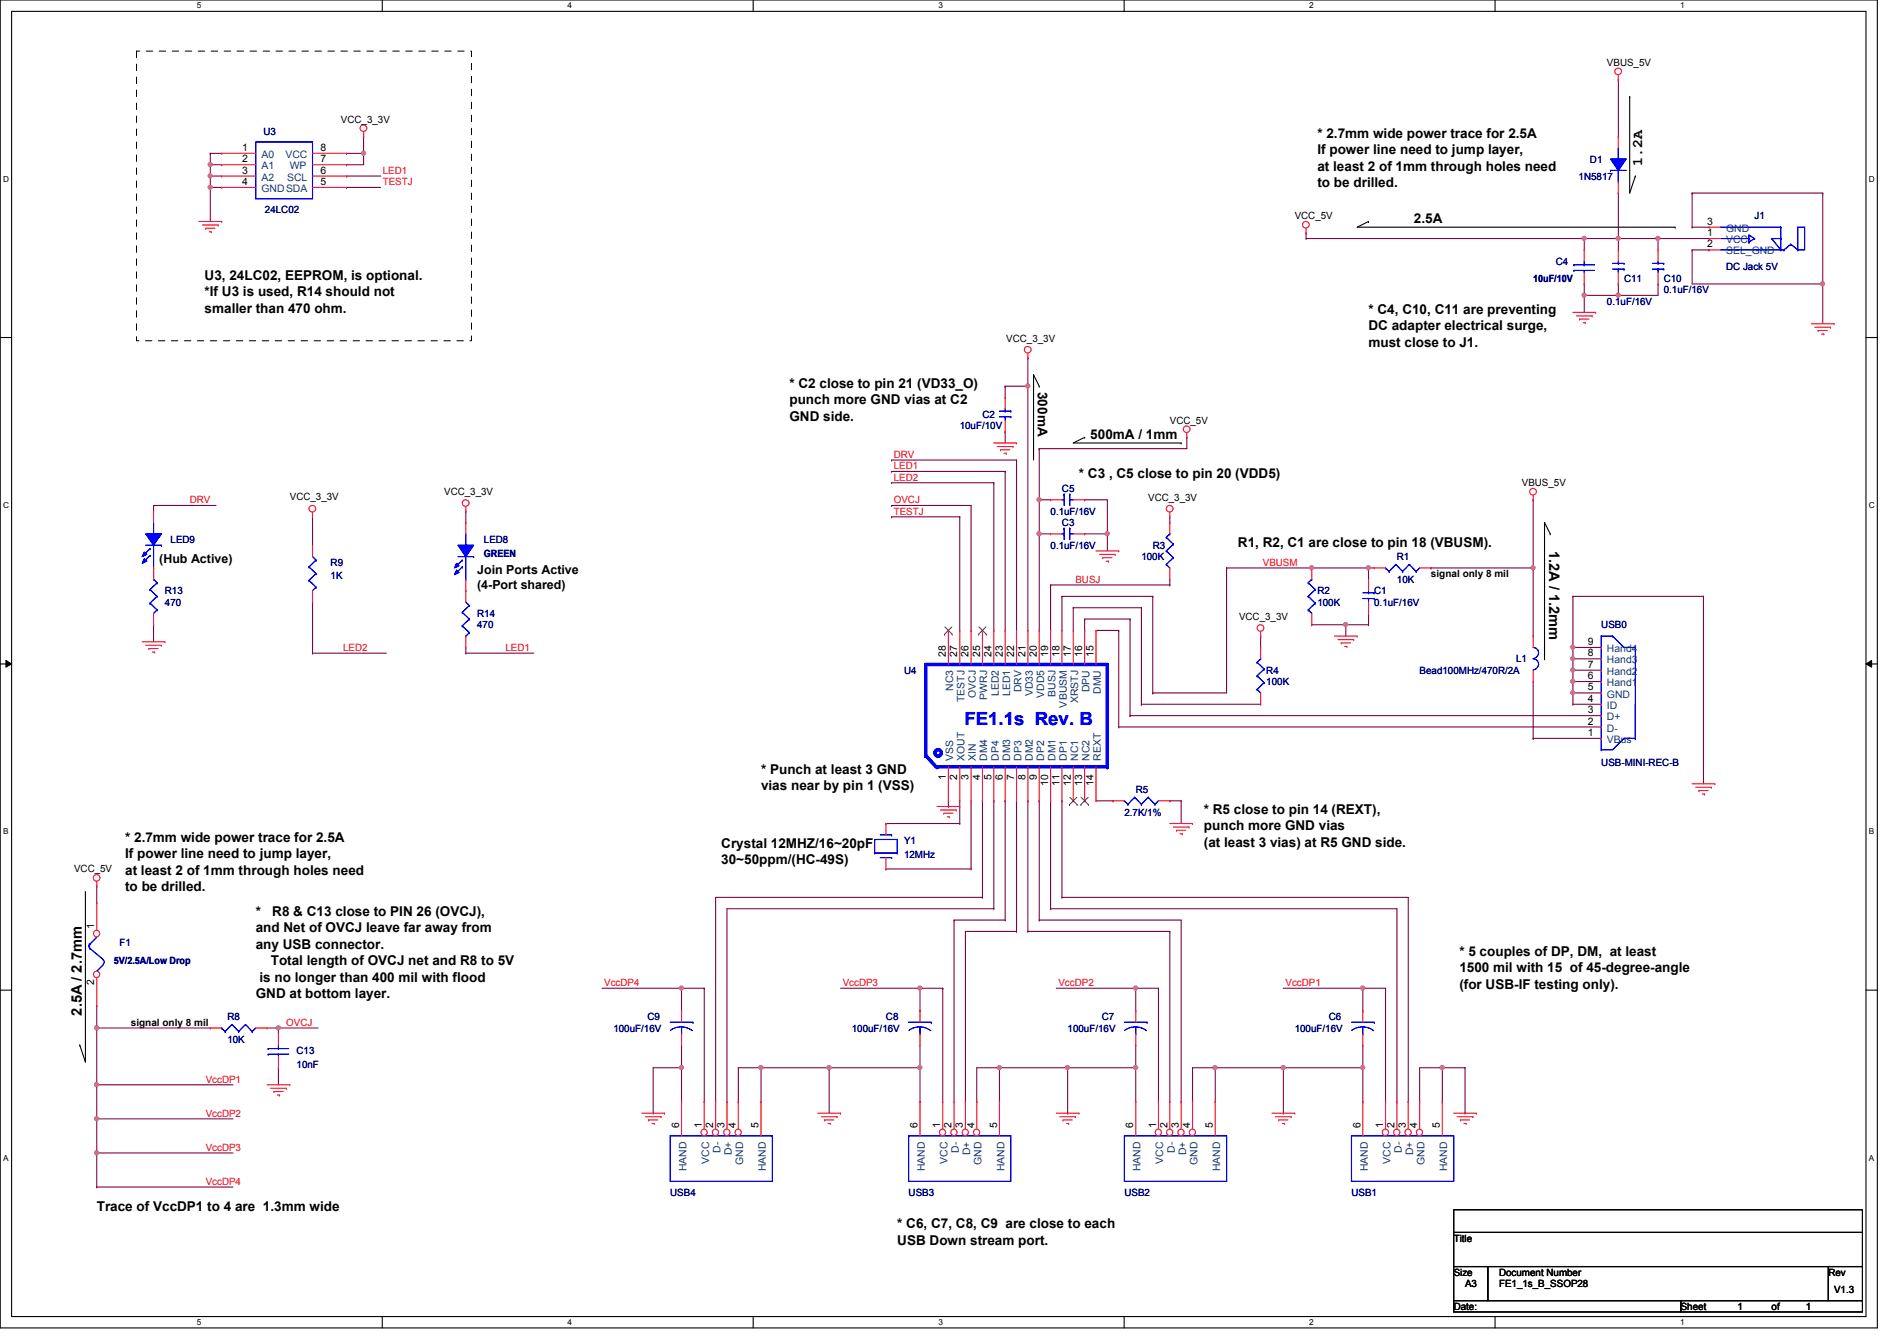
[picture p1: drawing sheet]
<svg xmlns="http://www.w3.org/2000/svg" width="297mm" height="210mm" viewBox="0 0 297 210" stroke-linecap="round" stroke-linejoin="round" font-family="sans-serif">
<defs><g id="words">
<text font-size="2.8" fill="#00f" x="151" y="113.4">FE1.1s Rev. B</text>
<g font-size="2.3">
<text x="257.1" y="26" transform="rotate(-90 257.1 26)">1.2A</text>
<text x="242.6" y="86.2" transform="rotate(90 242.6 86.2)">1.2A / 1.2mm</text>
<text x="12.8" y="159" transform="rotate(-90 12.8 159)">2.5A / 2.7mm</text>
</g>
<g font-size="2.1">
<text x="206.3" y="21.5">* 2.7mm wide power trace for 2.5A</text>
<text x="206.3" y="24.1">If power line need to jump layer,</text>
<text x="206.3" y="26.7">at least 2 of 1mm through holes need</text>
<text x="206.3" y="29.3">to be drilled.</text>
<text x="221.4" y="34.9">2.5A</text>
<text x="32" y="43.8">U3, 24LC02, EEPROM, is optional.</text>
<text x="32" y="46.4">*If U3 is used, R14 should not</text>
<text x="32" y="48.9">smaller than 470 ohm.</text>
<text x="214.3" y="49.1">* C4, C10, C11 are preventing</text>
<text x="214.3" y="51.7">DC adapter electrical surge,</text>
<text x="214.3" y="54.3">must close to J1.</text>
<text x="123.6" y="60.7">* C2 close to pin 21 (VD33_O)</text>
<text x="123.6" y="63.2">punch more GND vias at C2</text>
<text x="123.6" y="65.8">GND side.</text>
<text x="162.5" y="61.3" transform="rotate(90 162.5 61.3)">300mA</text>
<text x="170.7" y="68.7">500mA / 1mm</text>
<text x="168.9" y="74.9">* C3 , C5 close to pin 20 (VDD5)</text>
<text x="193.8" y="85.6">R1, R2, C1 are close to pin 18 (VBUSM).</text>
<text x="119.2" y="121.1">* Punch at least 3 GND</text>
<text x="119.2" y="123.7">vias near by pin 1 (VSS)</text>
<text x="19.6" y="131.8">* 2.7mm wide power trace for 2.5A</text>
<text x="188.5" y="127.3">* R5 close to pin 14 (REXT),</text>
<text x="188.5" y="129.9">punch more GND vias</text>
<text x="19.6" y="134.4">If power line need to jump layer,</text>
<text x="19.6" y="136.9">at least 2 of 1mm through holes need</text>
<text x="112.9" y="132.7">Crystal 12MHZ/16~20pF</text>
<text x="112.9" y="135.3">30~50ppm/(HC-49S)</text>
<text x="188.5" y="132.5">(at least 3 vias) at R5 GND side.</text>
<text x="19.6" y="139.5">to be drilled.</text>
<text x="40" y="143.3">*</text>
<text x="42.6" y="143.3">R8 &amp; C13 close to PIN 26 (OVCJ),</text>
<text x="40" y="145.9">and Net of OVCJ leave far away from</text>
<text x="40" y="148.5">any USB connector.</text>
<text x="228.5" y="149.6">* 5 couples of DP, DM, at least</text>
<text x="40.6" y="153.7">is no longer than 400 mil with flood</text>
<text x="42.4" y="151.1">Total length of OVCJ net and R8 to 5V</text>
<text x="228.5" y="152.1">1500 mil with 15 of 45-degree-angle</text>
<text x="228.5" y="154.7">(for USB-IF testing only).</text>
<text x="40" y="156.3">GND at bottom layer.</text>
<text x="15.2" y="189.6">Trace of VccDP1 to 4 are 1.3mm wide</text>
<text x="140.5" y="192.2">* C6, C7, C8, C9 are close to each</text>
<text x="140.5" y="194.8">USB Down stream port.</text>
</g>
<g font-size="1.9">
<text x="24.9" y="88.1">(Hub Active)</text>
<text x="74.7" y="89.8">Join Ports Active</text>
<text x="74.7" y="92.2">(4-Port shared)</text>
</g>
<g font-size="1.6">
<text x="251.6" y="10.3">VBUS_5V</text>
<text x="37.9" y="23.6">1</text>
<text x="50.2" y="23.6">8</text>
<text x="53.4" y="19.2">VCC_3_3V</text>
<text x="37.9" y="25.4">2</text>
<text x="37.9" y="27.2">3</text>
<text x="37.9" y="29">4</text>
<text x="50.2" y="29">5</text>
<text x="50.2" y="27.2">6</text>
<text x="50.2" y="25.4">7</text>
<text x="202.7" y="34.3">VCC_5V</text>
<text x="267.3" y="35.2">3</text>
<text x="267.3" y="37">1</text>
<text x="267.3" y="38.7">2</text>
<text x="157.6" y="53.6">VCC_3_3V</text>
<text x="183.2" y="66.3">VCC_5V</text>
<text x="69.6" y="77.6">VCC_3_3V</text>
<text x="238.3" y="76.1">VBUS_5V</text>
<text x="45.4" y="78.2">VCC_3_3V</text>
<text x="179.8" y="78.4">VCC_3_3V</text>
<text x="224.1" y="90.4">signal only 8 mil</text>
<text x="194" y="97.1">VCC_3_3V</text>
<text x="248.6" y="101">9</text>
<text x="148.1" y="102.8" transform="rotate(-90 148.1 102.8)">28</text>
<text x="149.9" y="102.8" transform="rotate(-90 149.9 102.8)">27</text>
<text x="151.7" y="102.8" transform="rotate(-90 151.7 102.8)">26</text>
<text x="153.5" y="102.8" transform="rotate(-90 153.5 102.8)">25</text>
<text x="155.2" y="102.8" transform="rotate(-90 155.2 102.8)">24</text>
<text x="157" y="102.8" transform="rotate(-90 157 102.8)">23</text>
<text x="158.8" y="102.8" transform="rotate(-90 158.8 102.8)">22</text>
<text x="160.6" y="102.8" transform="rotate(-90 160.6 102.8)">21</text>
<text x="162.3" y="102.8" transform="rotate(-90 162.3 102.8)">20</text>
<text x="164.1" y="102.8" transform="rotate(-90 164.1 102.8)">19</text>
<text x="165.9" y="102.8" transform="rotate(-90 165.9 102.8)">18</text>
<text x="167.7" y="102.8" transform="rotate(-90 167.7 102.8)">17</text>
<text x="169.5" y="102.8" transform="rotate(-90 169.5 102.8)">16</text>
<text x="171.2" y="102.8" transform="rotate(-90 171.2 102.8)">15</text>
<text x="248.6" y="106.3">6</text>
<text x="248.6" y="104.5">7</text>
<text x="248.6" y="102.7">8</text>
<text x="248.6" y="113.4">2</text>
<text x="248.6" y="111.6">3</text>
<text x="248.6" y="109.9">4</text>
<text x="248.6" y="108.1">5</text>
<text x="248.6" y="115.2">1</text>
<text x="148.1" y="122.1" transform="rotate(-90 148.1 122.1)">1</text>
<text x="149.9" y="122.1" transform="rotate(-90 149.9 122.1)">2</text>
<text x="151.7" y="122.1" transform="rotate(-90 151.7 122.1)">3</text>
<text x="153.5" y="122.1" transform="rotate(-90 153.5 122.1)">4</text>
<text x="155.2" y="122.1" transform="rotate(-90 155.2 122.1)">5</text>
<text x="157" y="122.1" transform="rotate(-90 157 122.1)">6</text>
<text x="158.8" y="122.1" transform="rotate(-90 158.8 122.1)">7</text>
<text x="160.6" y="122.1" transform="rotate(-90 160.6 122.1)">8</text>
<text x="162.3" y="122.1" transform="rotate(-90 162.3 122.1)">9</text>
<text x="164.1" y="123" transform="rotate(-90 164.1 123)">10</text>
<text x="165.9" y="123" transform="rotate(-90 165.9 123)">11</text>
<text x="167.7" y="123" transform="rotate(-90 167.7 123)">12</text>
<text x="169.5" y="123" transform="rotate(-90 169.5 123)">13</text>
<text x="171.2" y="123" transform="rotate(-90 171.2 123)">14</text>
<text x="11.6" y="136.6">VCC_5V</text>
<text x="14.8" y="145.5" transform="rotate(-90 14.8 145.5)">1</text>
<text x="14.8" y="154.1" transform="rotate(-90 14.8 154.1)">2</text>
<text x="20.5" y="160.6">signal only 8 mil</text>
<text x="106.3" y="176.6" transform="rotate(-90 106.3 176.6)">6</text>
<text x="109.9" y="176.6" transform="rotate(-90 109.9 176.6)">1</text>
<text x="111.7" y="176.6" transform="rotate(-90 111.7 176.6)">2</text>
<text x="113.5" y="176.6" transform="rotate(-90 113.5 176.6)">3</text>
<text x="115.2" y="176.6" transform="rotate(-90 115.2 176.6)">4</text>
<text x="118.8" y="176.6" transform="rotate(-90 118.8 176.6)">5</text>
<text x="143.7" y="176.6" transform="rotate(-90 143.7 176.6)">6</text>
<text x="147.2" y="176.6" transform="rotate(-90 147.2 176.6)">1</text>
<text x="149" y="176.6" transform="rotate(-90 149 176.6)">2</text>
<text x="150.8" y="176.6" transform="rotate(-90 150.8 176.6)">3</text>
<text x="152.6" y="176.6" transform="rotate(-90 152.6 176.6)">4</text>
<text x="156.1" y="176.6" transform="rotate(-90 156.1 176.6)">5</text>
<text x="177.5" y="176.6" transform="rotate(-90 177.5 176.6)">6</text>
<text x="181" y="176.6" transform="rotate(-90 181 176.6)">1</text>
<text x="182.8" y="176.6" transform="rotate(-90 182.8 176.6)">2</text>
<text x="184.6" y="176.6" transform="rotate(-90 184.6 176.6)">3</text>
<text x="186.3" y="176.6" transform="rotate(-90 186.3 176.6)">4</text>
<text x="189.9" y="176.6" transform="rotate(-90 189.9 176.6)">5</text>
<text x="213" y="176.6" transform="rotate(-90 213 176.6)">6</text>
<text x="216.6" y="176.6" transform="rotate(-90 216.6 176.6)">1</text>
<text x="218.4" y="176.6" transform="rotate(-90 218.4 176.6)">2</text>
<text x="220.1" y="176.6" transform="rotate(-90 220.1 176.6)">3</text>
<text x="221.9" y="176.6" transform="rotate(-90 221.9 176.6)">4</text>
<text x="225.5" y="176.6" transform="rotate(-90 225.5 176.6)">5</text>
<text x="227.6" y="194.4">Title</text>
<text x="227.6" y="199.7">Size</text>
<text x="229.4" y="201.5">A3</text>
<text x="234.7" y="199.7">Document Number</text>
<text x="234.7" y="201.5">FE1_1s_B_SSOP28</text>
<text x="286.3" y="199.7">Rev</text>
<text x="287.2" y="202.4">V1.3</text>
<text x="227.6" y="205">Date:</text>
<text x="263.2" y="205">Sheet</text>
<text x="272.1" y="205">1</text>
<text x="277.4" y="205">of</text>
<text x="282.7" y="205">1</text>
</g>
<g font-size="1.6" fill="#000080">
<text x="41.3" y="21.2">U3</text>
<text x="247.2" y="28.1">1N5817</text>
<text x="249" y="25.4">D1</text>
<text x="41.5" y="33.3">24LC02</text>
<text x="274.7" y="34.3">J1</text>
<text x="243.6" y="41.4">C4</text>
<text x="240.1" y="44.2">10uF/10V</text>
<text x="251.6" y="47.7">0.1uF/16V</text>
<text x="254.3" y="44.1">C11</text>
<text x="260.5" y="44.1">C10</text>
<text x="260.5" y="45.9">0.1uF/16V</text>
<text x="270.3" y="42.3">DC Jack 5V</text>
<text x="153.8" y="65.4">C2</text>
<text x="150.3" y="67.2">10uF/10V</text>
<text x="166.3" y="77">C5</text>
<text x="164.5" y="80.6">0.1uF/16V</text>
<text x="166.3" y="82.3">C3</text>
<text x="26.7" y="85">LED9</text>
<text x="51.8" y="88.6">R9</text>
<text x="75.8" y="85">LED8</text>
<text x="75.8" y="87.2">GREEN</text>
<text x="164.5" y="85.9">0.1uF/16V</text>
<text x="178.7" y="87.7">100K</text>
<text x="180.5" y="85.9">R3</text>
<text x="218.7" y="87.7">R1</text>
<text x="25.8" y="93">R13</text>
<text x="25.8" y="94.8">470</text>
<text x="51.8" y="90.7">1K</text>
<text x="206.3" y="93">R2</text>
<text x="206.3" y="94.8">100K</text>
<text x="215.2" y="93">C1</text>
<text x="215.2" y="94.8">0.1uF/16V</text>
<text x="218.7" y="91.2">10K</text>
<text x="74.7" y="96.6">R14</text>
<text x="74.7" y="98.3">470</text>
<text x="250.7" y="98.3">USB0</text>
<text x="141.6" y="105.5">U4</text>
<text x="198.3" y="105.5">R4</text>
<text x="198.3" y="107.2">100K</text>
<text x="222.3" y="105.5">Bead100MHz/470R/2A</text>
<text x="237.4" y="103.7">L1</text>
<text x="250.7" y="119.8">USB-MINI-REC-B</text>
<text x="177.8" y="124.1">R5</text>
<text x="176.1" y="127.7">2.7K/1%</text>
<text x="141.6" y="132.1">Y1</text>
<text x="141.6" y="134.2">12MHz</text>
<text x="18.7" y="148.1">F1</text>
<text x="17.8" y="150.8">5V/2.5A/Low Drop</text>
<text x="35.6" y="159.7">R8</text>
<text x="96.1" y="161.5">100uF/16V</text>
<text x="101.4" y="159.7">C9</text>
<text x="133.4" y="161.5">100uF/16V</text>
<text x="138.7" y="159.7">C8</text>
<text x="167.2" y="161.5">100uF/16V</text>
<text x="172.5" y="159.7">C7</text>
<text x="202.7" y="161.5">100uF/16V</text>
<text x="208.1" y="159.7">C6</text>
<text x="35.6" y="163.2">10K</text>
<text x="46.4" y="165">C13</text>
<text x="46.4" y="167.1">10nF</text>
<text x="104.9" y="187.2">USB4</text>
<text x="142.3" y="187.2">USB3</text>
<text x="176.1" y="187.2">USB2</text>
<text x="211.6" y="187.2">USB1</text>
</g>
<g font-size="1.6" fill="#004080">
<text x="40.9" y="24.7">A0</text>
<text x="40.9" y="26.5">A1</text>
<text x="40.9" y="28.3">A2</text>
<text x="44.7" y="24.7">VCC</text>
<text x="45" y="28.3">SCL</text>
<text x="45.4" y="26.5">WP</text>
<text x="40.9" y="30.1">GNDSDA</text>
<text x="270.3" y="36.3">GND</text>
<text x="270.3" y="38.1">VCC</text>
<text x="270.3" y="39.8">SEL_GND</text>
<text x="251.6" y="107.4">Hand1</text>
<text x="251.6" y="105.6">Hand2</text>
<text x="251.6" y="103.8">Hand3</text>
<text x="251.6" y="102.1">Hand4</text>
<text x="149.3" y="108.2" transform="rotate(-90 149.3 108.2)">NC3</text>
<text x="151" y="109.9" transform="rotate(-90 151 109.9)">TESTJ</text>
<text x="152.8" y="109.3" transform="rotate(-90 152.8 109.3)">OVCJ</text>
<text x="154.6" y="109.5" transform="rotate(-90 154.6 109.5)">PWRJ</text>
<text x="156.4" y="109" transform="rotate(-90 156.4 109)">LED2</text>
<text x="158.2" y="109" transform="rotate(-90 158.2 109)">LED1</text>
<text x="159.9" y="108.4" transform="rotate(-90 159.9 108.4)">DRV</text>
<text x="161.7" y="109" transform="rotate(-90 161.7 109)">VD33</text>
<text x="163.5" y="109.3" transform="rotate(-90 163.5 109.3)">VDD5</text>
<text x="165.3" y="109.1" transform="rotate(-90 165.3 109.1)">BUSJ</text>
<text x="167" y="110.7" transform="rotate(-90 167 110.7)">VBUSM</text>
<text x="168.8" y="110.1" transform="rotate(-90 168.8 110.1)">XRSTJ</text>
<text x="170.6" y="108.4" transform="rotate(-90 170.6 108.4)">DPU</text>
<text x="172.4" y="108.6" transform="rotate(-90 172.4 108.6)">DMU</text>
<text x="251.6" y="112.7">D+</text>
<text x="251.6" y="111">ID</text>
<text x="251.6" y="109.2">GND</text>
<text x="149.3" y="119.1" transform="rotate(-90 149.3 119.1)">VSS</text>
<text x="151" y="119.1" transform="rotate(-90 151 119.1)">XOUT</text>
<text x="152.8" y="119.1" transform="rotate(-90 152.8 119.1)">XIN</text>
<text x="154.6" y="119.1" transform="rotate(-90 154.6 119.1)">DM4</text>
<text x="156.4" y="119.1" transform="rotate(-90 156.4 119.1)">DP4</text>
<text x="158.2" y="119.1" transform="rotate(-90 158.2 119.1)">DM3</text>
<text x="159.9" y="119.1" transform="rotate(-90 159.9 119.1)">DP3</text>
<text x="161.7" y="119.1" transform="rotate(-90 161.7 119.1)">DM2</text>
<text x="163.5" y="119.1" transform="rotate(-90 163.5 119.1)">DP2</text>
<text x="165.3" y="119.1" transform="rotate(-90 165.3 119.1)">DM1</text>
<text x="167" y="119.1" transform="rotate(-90 167 119.1)">DP1</text>
<text x="168.8" y="119.1" transform="rotate(-90 168.8 119.1)">NC1</text>
<text x="170.6" y="119.1" transform="rotate(-90 170.6 119.1)">NC2</text>
<text x="172.4" y="119.1" transform="rotate(-90 172.4 119.1)">REXT</text>
<text x="251.6" y="116.3">VBus</text>
<text x="251.6" y="114.5">D-</text>
<text x="107.5" y="183.3" transform="rotate(-90 107.5 183.3)">HAND</text>
<text x="111" y="182.2" transform="rotate(-90 111 182.2)">VCC</text>
<text x="112.8" y="180.4" transform="rotate(-90 112.8 180.4)">D-</text>
<text x="114.6" y="180.8" transform="rotate(-90 114.6 180.8)">D+</text>
<text x="116.4" y="182.3" transform="rotate(-90 116.4 182.3)">GND</text>
<text x="119.9" y="183.3" transform="rotate(-90 119.9 183.3)">HAND</text>
<text x="144.8" y="183.3" transform="rotate(-90 144.8 183.3)">HAND</text>
<text x="148.4" y="182.2" transform="rotate(-90 148.4 182.2)">VCC</text>
<text x="150.2" y="180.4" transform="rotate(-90 150.2 180.4)">D-</text>
<text x="151.9" y="180.8" transform="rotate(-90 151.9 180.8)">D+</text>
<text x="153.7" y="182.3" transform="rotate(-90 153.7 182.3)">GND</text>
<text x="157.3" y="183.3" transform="rotate(-90 157.3 183.3)">HAND</text>
<text x="178.6" y="183.3" transform="rotate(-90 178.6 183.3)">HAND</text>
<text x="182.2" y="182.2" transform="rotate(-90 182.2 182.2)">VCC</text>
<text x="183.9" y="180.4" transform="rotate(-90 183.9 180.4)">D-</text>
<text x="185.7" y="180.8" transform="rotate(-90 185.7 180.8)">D+</text>
<text x="187.5" y="182.3" transform="rotate(-90 187.5 182.3)">GND</text>
<text x="191" y="183.3" transform="rotate(-90 191 183.3)">HAND</text>
<text x="214.2" y="183.3" transform="rotate(-90 214.2 183.3)">HAND</text>
<text x="217.7" y="182.2" transform="rotate(-90 217.7 182.2)">VCC</text>
<text x="219.5" y="180.4" transform="rotate(-90 219.5 180.4)">D-</text>
<text x="221.3" y="180.8" transform="rotate(-90 221.3 180.8)">D+</text>
<text x="223.1" y="182.3" transform="rotate(-90 223.1 182.3)">GND</text>
<text x="226.6" y="183.3" transform="rotate(-90 226.6 183.3)">HAND</text>
</g>
<g font-size="1.6" fill="#f00">
<text x="59.9" y="27.2">LED1</text>
<text x="59.9" y="29">TESTJ</text>
<text x="140" y="71.7">DRV</text>
<text x="140" y="75.2">LED2</text>
<text x="140" y="73.4">LED1</text>
<text x="29.7" y="78.8">DRV</text>
<text x="140" y="78.8">OVCJ</text>
<text x="140" y="80.6">TESTJ</text>
<text x="197.7" y="88.6">VBUSM</text>
<text x="168.4" y="91.2">BUSJ</text>
<text x="53.7" y="101.9">LED2</text>
<text x="79.2" y="101.9">LED1</text>
<text x="94.6" y="154.3">VccDP4</text>
<text x="131.9" y="154.3">VccDP3</text>
<text x="165.7" y="154.3">VccDP2</text>
<text x="201.3" y="154.3">VccDP1</text>
<text x="44.8" y="160.6">OVCJ</text>
<text x="32.2" y="169.5">VccDP1</text>
<text x="32.2" y="174.8">VccDP2</text>
<text x="32.2" y="180.1">VccDP3</text>
<text x="32.2" y="185.5">VccDP4</text>
</g>
<g font-size="1.3">
<text x="30.8" y="1.3">5</text>
<text x="88.9" y="1.3">4</text>
<text x="146.9" y="1.3">3</text>
<text x="205" y="1.3">2</text>
<text x="263.1" y="1.3">1</text>
<text x=".5" y="28.4">D</text>
<text x="292.6" y="28.4">D</text>
<text x=".5" y="79.5">C</text>
<text x="292.6" y="79.5">C</text>
<text x=".5" y="130.6">B</text>
<text x="292.6" y="130.6">B</text>
<text x=".5" y="181.7">A</text>
<text x="292.6" y="181.7">A</text>
<text x="30.8" y="207.4">5</text>
<text x="88.9" y="207.4">4</text>
<text x="146.9" y="207.4">3</text>
<text x="205" y="207.4">2</text>
<text x="263.1" y="207.4">1</text>
</g>
</g></defs>
<path d="M0 0h294v207.9h-294zM1.8 1.8h290.4v204.3h-290.4z" fill="none" stroke="#000" stroke-width=".17"/>
<g fill="#fff">
<path d="M30.8 .2h.7v1.4h-.7z"/>
<path d="M30.8 206.2h.7v1.4h-.7z"/>
</g>
<path d="M59.9 0v1.8M59.9 206.1v1.8" fill="none" stroke="#000" stroke-width=".17"/>
<g fill="#fff">
<path d="M88.9 .2h.6v1.4h-.6z"/>
<path d="M88.9 206.2h.6v1.4h-.6z"/>
</g>
<path d="M117.9 0v1.8M117.9 206.1v1.8" fill="none" stroke="#000" stroke-width=".17"/>
<g fill="#fff">
<path d="M146.9 .2h.7v1.4h-.7z"/>
<path d="M146.9 206.2h.7v1.4h-.7z"/>
</g>
<path d="M176 0v1.8M176 206.1v1.8" fill="none" stroke="#000" stroke-width=".17"/>
<g fill="#fff">
<path d="M205 .2h.7v1.4h-.7z"/>
<path d="M205 206.2h.7v1.4h-.7z"/>
</g>
<path d="M234.1 0v1.8M234.1 206.1v1.8" fill="none" stroke="#000" stroke-width=".17"/>
<g fill="#fff">
<path d="M263.1 .2h.7v1.4h-.7z"/>
<path d="M263.1 206.2h.7v1.4h-.7z"/>
<path d="M.5 27.3h.9v1.4h-.9z"/>
<path d="M292.6 27.3h.9v1.4h-.9z"/>
<path d="M.5 78.4h.9v1.4h-.9z"/>
<path d="M292.6 78.4h.9v1.4h-.9z"/>
</g>
<path d="M0 52.8h1.8M292.2 52.8h1.8" fill="none" stroke="#000" stroke-width=".17"/>
<g fill="#fff">
<path d="M.5 129.5h.8v1.4h-.8z"/>
<path d="M292.6 129.5h.9v1.4h-.9z"/>
</g>
<path d="M0 103.9h1.8M292.2 103.9h1.8" fill="none" stroke="#000" stroke-width=".17"/>
<path d="M.9 103.4l.9 .5-.9 .5zM292.2 103.9l.9-.5v1z" fill="#000"/>
<path d="M.9 103.4l.9 .5-.9 .5zM292.2 103.9l.9-.5v1z" fill="none" stroke="#000" stroke-width=".16"/>
<g fill="#fff">
<path d="M.5 180.5h.8v1.4h-.8z"/>
<path d="M292.6 180.5h.9v1.4h-.9z"/>
</g>
<g fill="none" stroke="#000" stroke-width=".17">
<path d="M255.2 15.1h.1M255.2 15.1v15.1l.9-2.6M214.3 34.7h.1M214.3 34.7l-1.8 .9h49.8M256.1 27.6h.1M262.3 35.6h.1M161.8 58.7h.1M161.8 58.7v13.3M161.8 58.7l.9 1.8M162.7 60.5h.1M169.8 68.5h.1M169.8 68.5l-1.7 .8h16.9"/>
<path d="M185 69.3h.1M242.7 83.6h.1M242.7 83.6l-.9-1.8v21.3M241.8 103.1h.1M13.4 139.6h.1M13.4 139.6v26.6l-.9-2.6M0 155h1.8M292.2 155h1.8M12.5 163.6h.1"/>
</g>
<path d="M21.4 8h52.4v45.3h-52.4z" fill="none" stroke="#000" stroke-width=".16" stroke-dasharray="1 1 1 1 1 1 1 1"/>
<g fill="none" stroke="#800040" stroke-width=".17">
<path d="M185.8 68.5h.1M185.8 68.5v1.7M192.1 88.9h.1M192.1 88.9v19.6h-11.6M180.5 108.5h.1M153.8 125.3h.1M153.8 125.3v15.2M159.2 125.3h.1M159.2 125.3v20.5M166.3 125.3h.1M166.3 125.3v15.2M112.1 140.5h41.7"/>
<path d="M153.8 140.5h.1M15.2 175.1h.1M15.2 160.9h.1M15.2 175.1h21.3M15.2 160.9v8.9M222.3 172.5h.1M222.3 167.1v5.4"/>
</g>
<circle cx="15.1" cy="169.8" r=".32" fill="#f0f"/>
<circle cx="15.1" cy="169.8" r=".32" fill="none" stroke="#f0f" stroke-width=".17"/>
<circle cx="15.1" cy="160.9" r=".32" fill="#f0f"/>
<circle cx="15.1" cy="160.9" r=".32" fill="none" stroke="#f0f" stroke-width=".17"/>
<g fill="none" stroke="#800040" stroke-width=".17">
<path d="M197.4 99.6h.1M197.4 99.6v1.7M214.3 88.9h.1M214.3 88.9h.9M110.3 154.7v17.8M113.8 142.2h41.8M151.2 145.8h8M155.6 142.2h.1M159.2 145.8h.1M181.4 154.7v17.8M217 154.7v17.8M110.3 172.5h.1"/>
<path d="M181.4 172.5h.1M190.3 172.5h.1M190.3 167.1v5.4M217 172.5h.1M15.2 180.5h.1M15.2 185.8h.1M15.2 180.5h21.3M15.2 185.8h21.3"/>
</g>
<circle cx="190.3" cy="167.1" r=".32" fill="#f0f"/>
<circle cx="190.3" cy="167.1" r=".32" fill="none" stroke="#f0f" stroke-width=".17"/>
<path d="M162.7 144h.1M162.7 144h22.3M15.2 180.5h.1M15.2 180.5v5.3" fill="none" stroke="#800040" stroke-width=".17"/>
<circle cx="15.1" cy="180.4" r=".32" fill="#f0f"/>
<circle cx="15.1" cy="180.4" r=".32" fill="none" stroke="#f0f" stroke-width=".17"/>
<g fill="none" stroke="#800040" stroke-width=".17">
<path d="M204.5 36.4h.1M204.5 36.4v.9M157.4 67.6h.1M157.4 67.6v1.7M164.5 91.6h.1M164.5 91.6h18.7M178.7 110.2h.1M178.7 110.2h18.7M155.6 125.3h.1M155.6 125.3v16.9M162.7 125.3h.1M162.7 125.3v18.7"/>
<path d="M164.5 125.3h.1M164.5 125.3v16.9M165.4 154.7h12.4M177.8 154.7h.1M201 154.7h12.4M213.4 154.7h.1M220.5 140.5v32M152.9 172.5h.1M152.9 167.1v5.4M156.5 167.1h10.7M167.2 167.1h.1M220.5 172.5h.1"/>
</g>
<circle cx="167.1" cy="167.1" r=".32" fill="#f0f"/>
<circle cx="167.1" cy="167.1" r=".32" fill="none" stroke="#f0f" stroke-width=".17"/>
<path d="M157.4 60.5h.1M157.4 60.5h3.5M166.3 140.5h.1M166.3 140.5h54.2M185 144v28.5M213.4 158.2h.1M213.4 154.7v3.5M15.2 169.8h.1M15.2 169.8h21.3M185 172.5h.1" fill="none" stroke="#800040" stroke-width=".17"/>
<circle cx="213.4" cy="154.7" r=".32" fill="#f0f"/>
<circle cx="213.4" cy="154.7" r=".32" fill="none" stroke="#f0f" stroke-width=".17"/>
<path d="M177.8 158.2h.1M177.8 154.7v3.5M213.4 154.7h.1M213.4 154.7h3.6" fill="none" stroke="#800040" stroke-width=".17"/>
<circle cx="177.8" cy="154.7" r=".32" fill="#f0f"/>
<circle cx="177.8" cy="154.7" r=".32" fill="none" stroke="#f0f" stroke-width=".17"/>
<path d="M144.1 158.2h.1M144.1 154.7v3.5" fill="none" stroke="#800040" stroke-width=".17"/>
<circle cx="144" cy="154.7" r=".32" fill="#f0f"/>
<circle cx="144" cy="154.7" r=".32" fill="none" stroke="#f0f" stroke-width=".17"/>
<path d="M106.7 158.2h.1M106.7 154.7v3.5" fill="none" stroke="#800040" stroke-width=".17"/>
<circle cx="106.7" cy="154.7" r=".32" fill="#f0f"/>
<circle cx="106.7" cy="154.7" r=".32" fill="none" stroke="#f0f" stroke-width=".17"/>
<g fill="none" stroke="#800040" stroke-width=".17">
<path d="M265 35.6h.1M265 35.6h2.6M139.6 75.6h.1M139.6 73.8h.1M139.6 72h.1M139.6 75.6h16M139.6 73.8h17.8M139.6 72h19.6M155.6 75.6h.1M155.6 75.6v23.1M157.4 73.8h.1M157.4 60.5h.1"/>
<path d="M157.4 60.5v1.7M157.4 73.8v24.9M159.2 72h.1M159.2 72v26.7M160.9 125.3h.1M160.9 125.3v20.5M94.3 154.7h16M106.7 154.7h.1M110.3 154.7h.1M131.6 154.7h12.5M144.1 154.7h.1M160.9 145.8h.1"/>
<path d="M160.9 145.8h22.3M102.3 167.1h4.4M106.7 167.1h.1M129.8 167.1h14.3M144.1 167.1h.1M201 174.2h.1M201 167.1v7.1"/>
</g>
<circle cx="200.9" cy="167.1" r=".32" fill="#f0f"/>
<circle cx="200.9" cy="167.1" r=".32" fill="none" stroke="#f0f" stroke-width=".17"/>
<path d="M160.9 60.5h.1M160.9 60.5v38.2M171.6 125.3h2.7M174.3 125.3h.1M183.2 125.3h.1M183.2 125.3h1.8M225.8 167.1h3.6M229.4 167.1h.1" fill="none" stroke="#800040" stroke-width=".17"/>
<circle cx="160.9" cy="60.4" r=".32" fill="#f0f"/>
<circle cx="160.9" cy="60.4" r=".32" fill="none" stroke="#f0f" stroke-width=".17"/>
<path d="M240.1 78.2h.1M240.1 78.2v10.7" fill="none" stroke="#800040" stroke-width=".17"/>
<circle cx="240" cy="88.9" r=".32" fill="#f0f"/>
<circle cx="240" cy="88.9" r=".32" fill="none" stroke="#f0f" stroke-width=".17"/>
<g fill="none" stroke="#800040" stroke-width=".17">
<path d="M162.7 78.2h.1M162.7 78.2v5.4M162.7 83.6h.1M162.7 83.6h1.8M164.5 91.6h.1M164.5 91.6v7.1M166.3 93.3h.1M166.3 93.3v5.4M166.3 93.3h14.2M168.1 95.1h.1M168.1 95.1v3.6M168.1 95.1h10.6"/>
<path d="M169.8 96.9h.1M169.8 96.9v1.8M169.8 96.9h7.1M171.6 98.7h3.6M175.2 98.7h.1M175.2 98.7v15.1M176.9 96.9h.1M176.9 96.9v15.1M178.7 95.1h.1M178.7 95.1v15.1M180.5 93.3h.1M180.5 93.3v15.2"/>
<path d="M192.1 88.9h.1M192.1 88.9h13.3M224.1 88.9h.1M224.1 88.9h16M175.2 113.8h.1M176.9 112h.1M178.7 110.2h.1M180.5 108.5h.1"/>
</g>
<circle cx="162.7" cy="83.5" r=".32" fill="#f0f"/>
<circle cx="162.7" cy="83.5" r=".32" fill="none" stroke="#f0f" stroke-width=".17"/>
<circle cx="162.7" cy="78.2" r=".32" fill="#f0f"/>
<circle cx="162.7" cy="78.2" r=".32" fill="none" stroke="#f0f" stroke-width=".17"/>
<g fill="none" stroke="#800040" stroke-width=".17">
<path d="M139.6 79.1h.1M139.6 79.1h12.5v19.6M139.6 80.9h.1M139.6 80.9h10.7M150.3 80.9h.1M150.3 80.9v17.8M152.1 98.7h.1M138.7 128.9h.1M138.7 136h.1M138.7 128.9h11.6M138.7 136h13.4M148.5 126.2h.1"/>
<path d="M148.5 125.3v.9M150.3 128.9h.1M150.3 125.3v3.6M152.1 136h.1M152.1 125.3v10.7M43.6 160.9h.1M43.6 160.9v.9"/>
</g>
<circle cx="43.6" cy="160.9" r=".32" fill="#f0f"/>
<circle cx="43.6" cy="160.9" r=".32" fill="none" stroke="#f0f" stroke-width=".17"/>
<path d="M15.2 175.1h.1M15.2 175.1v5.4M43.6 160.9h.1M43.6 167.1h.1M43.6 160.9h6.2M43.6 167.1v2.7" fill="none" stroke="#800040" stroke-width=".17"/>
<circle cx="15.1" cy="175.1" r=".32" fill="#f0f"/>
<circle cx="15.1" cy="175.1" r=".32" fill="none" stroke="#f0f" stroke-width=".17"/>
<path d="M54.3 25.8h.1M56.9 24h.1M56.9 24v1.8h-2.6M15.2 169.8h.1M15.2 169.8v5.3" fill="none" stroke="#800040" stroke-width=".17"/>
<circle cx="56.9" cy="24" r=".32" fill="#f0f"/>
<circle cx="56.9" cy="24" r=".32" fill="none" stroke="#f0f" stroke-width=".17"/>
<g fill="none" stroke="#800040" stroke-width=".17">
<path d="M32.9 25.8h.1M32.9 25.8v1.8M54.3 24h.1M54.3 27.6h.1M54.3 29.3h.1M54.3 27.6h5.3M54.3 29.3h5.3M56.9 21.3h.1M56.9 21.3v2.7h-2.6M15.2 157.4h.1M15.2 157.4v3.5M15.2 160.9h.1"/>
<path d="M15.2 160.9h17.7M41.8 160.9h1.8M43.6 160.9h.1"/>
</g>
<circle cx="32.9" cy="25.8" r=".32" fill="#f0f"/>
<circle cx="32.9" cy="25.8" r=".32" fill="none" stroke="#f0f" stroke-width=".17"/>
<g fill="none" stroke="#800040" stroke-width=".17">
<path d="M253.4 12.4h.1M253.4 12.4v8.9M160.9 56h.1M160.9 56v4.5M162.7 70.2h.1M162.7 70.2h23.1M162.7 83.6h.1M162.7 83.6v15.1M240.1 88.9h.1M240.1 88.9v10.7M266.7 93.3h.1M266.7 93.3v29.4"/>
<path d="M240.1 115.6h.1M240.1 106.7v8.9M240.1 115.6h10.6M246.3 110.2h.1M246.3 101.3h.1M246.3 110.2h4.4M246.3 101.3v1.8M15.2 138.7h.1M15.2 138.7v2.7"/>
</g>
<circle cx="246.3" cy="101.3" r=".32" fill="#f0f"/>
<circle cx="246.3" cy="101.3" r=".32" fill="none" stroke="#f0f" stroke-width=".17"/>
<path d="M246.3 104.9h.1M246.3 104.9v1.8" fill="none" stroke="#800040" stroke-width=".17"/>
<circle cx="246.3" cy="104.9" r=".32" fill="#f0f"/>
<circle cx="246.3" cy="104.9" r=".32" fill="none" stroke="#f0f" stroke-width=".17"/>
<path d="M246.3 108.5h4.4M250.7 108.5h.1" fill="none" stroke="#800040" stroke-width=".17"/>
<circle cx="246.3" cy="108.4" r=".32" fill="#f0f"/>
<circle cx="246.3" cy="108.4" r=".32" fill="none" stroke="#f0f" stroke-width=".17"/>
<path d="M32.9 25.8h.1M32.9 27.6h.1M32.9 25.8h1.8M32.9 27.6v1.7M167.2 167.1h10.6M177.8 167.1h.1" fill="none" stroke="#800040" stroke-width=".17"/>
<circle cx="32.9" cy="27.5" r=".32" fill="#f0f"/>
<circle cx="32.9" cy="27.5" r=".32" fill="none" stroke="#f0f" stroke-width=".17"/>
<path d="M32.9 29.3h.1M32.9 29.3v5.4M246.3 103.1h.1M246.3 103.1v1.8" fill="none" stroke="#800040" stroke-width=".17"/>
<circle cx="246.3" cy="103.1" r=".32" fill="#f0f"/>
<circle cx="246.3" cy="103.1" r=".32" fill="none" stroke="#f0f" stroke-width=".17"/>
<path d="M115.6 167.1h3.6M119.2 167.1h.1M167.2 174.2h.1M167.2 167.1v7.1M186.7 167.1h3.6M190.3 167.1h.1M225.8 172.5h.1M225.8 167.1v5.4" fill="none" stroke="#800040" stroke-width=".17"/>
<circle cx="225.8" cy="167.1" r=".32" fill="#f0f"/>
<circle cx="225.8" cy="167.1" r=".32" fill="none" stroke="#f0f" stroke-width=".17"/>
<path d="M246.3 93.3h20.4M266.7 93.3h.1M119.2 167.1h10.6M129.8 167.1h.1" fill="none" stroke="#800040" stroke-width=".17"/>
<circle cx="129.8" cy="167.1" r=".32" fill="#f0f"/>
<circle cx="129.8" cy="167.1" r=".32" fill="none" stroke="#f0f" stroke-width=".17"/>
<path d="M119.2 172.5h.1M119.2 167.1v5.4M213.4 167.1h.1M213.4 163.6v3.5" fill="none" stroke="#800040" stroke-width=".17"/>
<circle cx="119.1" cy="167.1" r=".32" fill="#f0f"/>
<circle cx="119.1" cy="167.1" r=".32" fill="none" stroke="#f0f" stroke-width=".17"/>
<path d="M144.1 172.5h.1M144.1 167.1v5.4M201 167.1h12.4M213.4 167.1h.1" fill="none" stroke="#800040" stroke-width=".17"/>
<circle cx="144" cy="167.1" r=".32" fill="#f0f"/>
<circle cx="144" cy="167.1" r=".32" fill="none" stroke="#f0f" stroke-width=".17"/>
<path d="M32.9 27.6h.1M32.9 27.6h1.8M246.3 101.3h.1M246.3 101.3h4.4M156.5 172.5h.1M156.5 167.1v5.4" fill="none" stroke="#800040" stroke-width=".17"/>
<circle cx="156.5" cy="167.1" r=".32" fill="#f0f"/>
<circle cx="156.5" cy="167.1" r=".32" fill="none" stroke="#f0f" stroke-width=".17"/>
<path d="M144.1 167.1h.1M144.1 163.6v3.5M213.4 172.5h.1M213.4 167.1v5.4" fill="none" stroke="#800040" stroke-width=".17"/>
<circle cx="213.4" cy="167.1" r=".32" fill="#f0f"/>
<circle cx="213.4" cy="167.1" r=".32" fill="none" stroke="#f0f" stroke-width=".17"/>
<g fill="none" stroke="#800040" stroke-width=".17">
<path d="M32.9 24h.1M32.9 24v1.8M265 30.2h.1M265 30.2h20.4M265 30.2v5.4M205.4 97.8h.1M205.4 97.8h5.3M210.7 97.8h.1M210.7 97.8v1.8M246.3 106.7h.1M246.3 106.7h4.4M106.7 167.1h.1"/>
<path d="M106.7 163.6v3.5M115.6 172.5h.1M115.6 167.1v5.4M190.3 167.1h10.7M201 167.1h.1M222.3 167.1h3.5M225.8 167.1h.1"/>
</g>
<circle cx="106.7" cy="167.1" r=".32" fill="#f0f"/>
<circle cx="106.7" cy="167.1" r=".32" fill="none" stroke="#f0f" stroke-width=".17"/>
<path d="M246.3 93.3h.1M246.3 93.3v8M246.3 104.9h.1M246.3 108.5h.1M246.3 106.7h.1M246.3 104.9h4.4M246.3 106.7v3.5M102.3 174.2h.1M102.3 167.1v7.1M152.9 167.1h3.6M156.5 167.1h.1" fill="none" stroke="#800040" stroke-width=".17"/>
<circle cx="246.3" cy="106.7" r=".32" fill="#f0f"/>
<circle cx="246.3" cy="106.7" r=".32" fill="none" stroke="#f0f" stroke-width=".17"/>
<path d="M32.9 29.3h.1M32.9 29.3h1.8" fill="none" stroke="#800040" stroke-width=".17"/>
<circle cx="32.9" cy="29.3" r=".32" fill="#f0f"/>
<circle cx="32.9" cy="29.3" r=".32" fill="none" stroke="#f0f" stroke-width=".17"/>
<path d="M246.3 103.1h.1M246.3 103.1h4.4M185 125.3h.1M185 125.3v3.6M177.8 172.5h.1M177.8 167.1v5.4" fill="none" stroke="#800040" stroke-width=".17"/>
<circle cx="177.8" cy="167.1" r=".32" fill="#f0f"/>
<circle cx="177.8" cy="167.1" r=".32" fill="none" stroke="#f0f" stroke-width=".17"/>
<g fill="none" stroke="#800040" stroke-width=".17">
<path d="M32.9 24h.1M32.9 24h1.8M253.4 30.2h.1M253.4 30.2v7.1M285.4 44.4h.1M285.4 44.4v6.3M210.7 97.8h.1M210.7 97.8h3.6M214.3 97.8h.1M214.3 96v1.8M175.2 113.8h75.5M176.9 112h.1"/>
<path d="M176.9 112h73.8M250.7 113.8h.1M157.4 125.3h.1M157.4 125.3v18.7M112.1 140.5v32M113.8 142.2v30.3M144.1 154.7h3.5M147.6 154.7h.1M147.6 154.7v17.8M149.4 144h.1M149.4 144h8M149.4 144v28.5"/>
<path d="M151.2 145.8v26.7M157.4 144h.1M164.5 142.2h.1M164.5 142.2h54.2v30.3M177.8 154.7h3.6M181.4 154.7h.1M183.2 145.8h.1M183.2 145.8v26.7M106.7 172.5h.1M106.7 167.1v5.4M112.1 172.5h.1M113.8 172.5h.1"/>
<path d="M129.8 167.1h.1M129.8 167.1v7.1M151.2 172.5h.1M177.8 167.1h.1M177.8 163.6v3.5M186.7 172.5h.1M186.7 167.1v5.4M218.7 172.5h.1M229.4 174.2h.1M229.4 167.1v7.1"/>
</g>
<circle cx="210.7" cy="97.8" r=".32" fill="#f0f"/>
<circle cx="210.7" cy="97.8" r=".32" fill="none" stroke="#f0f" stroke-width=".17"/>
<path d="M214.3 88.9h.1M214.3 88.9v1.8" fill="none" stroke="#800040" stroke-width=".17"/>
<circle cx="214.3" cy="88.9" r=".32" fill="#f0f"/>
<circle cx="214.3" cy="88.9" r=".32" fill="none" stroke="#f0f" stroke-width=".17"/>
<path d="M205.4 88.9h.1M205.4 88.9h8.9" fill="none" stroke="#800040" stroke-width=".17"/>
<circle cx="205.4" cy="88.9" r=".32" fill="#f0f"/>
<circle cx="205.4" cy="88.9" r=".32" fill="none" stroke="#f0f" stroke-width=".17"/>
<path d="M259.6 37.3h.1M259.6 37.3h8M265 39.1h.1M265 39.1v5.3M169.8 83.6h.1M169.8 83.6h3.6M173.4 83.6h.1M173.4 83.6v2.6" fill="none" stroke="#800040" stroke-width=".17"/>
<circle cx="259.6" cy="37.3" r=".32" fill="#f0f"/>
<circle cx="259.6" cy="37.3" r=".32" fill="none" stroke="#f0f" stroke-width=".17"/>
<path d="M248.1 37.3h.1M248.1 37.3h5.3" fill="none" stroke="#800040" stroke-width=".17"/>
<circle cx="248" cy="37.3" r=".32" fill="#f0f"/>
<circle cx="248" cy="37.3" r=".32" fill="none" stroke="#f0f" stroke-width=".17"/>
<path d="M265 39.1h2.6M267.6 39.1h.1M265 44.4h20.4M285.4 44.4h.1M183.2 91.6h.1M183.2 81.8h.1M183.2 80.9v.9M183.2 90.7v.9" fill="none" stroke="#800040" stroke-width=".17"/>
<circle cx="285.4" cy="44.4" r=".32" fill="#f0f"/>
<circle cx="285.4" cy="44.4" r=".32" fill="none" stroke="#f0f" stroke-width=".17"/>
<path d="M285.4 30.2h.1M285.4 30.2v14.2M253.4 46.2h.1M253.4 46.2h6.2" fill="none" stroke="#800040" stroke-width=".17"/>
<circle cx="253.4" cy="46.2" r=".32" fill="#f0f"/>
<circle cx="253.4" cy="46.2" r=".32" fill="none" stroke="#f0f" stroke-width=".17"/>
<path d="M248.1 46.2h.1M253.4 44.4h.1M253.4 44.4v1.8h-5.3" fill="none" stroke="#800040" stroke-width=".17"/>
<circle cx="248" cy="46.2" r=".32" fill="#f0f"/>
<circle cx="248" cy="46.2" r=".32" fill="none" stroke="#f0f" stroke-width=".17"/>
<path d="M248.1 37.3h.1M248.1 37.3v1.8M253.4 37.3h.1M253.4 37.3v1.8M253.4 37.3h6.2M259.6 37.3h.1M259.6 37.3v1.8M248.1 44.4h.1M248.1 46.2h.1M248.1 44.4v4.5M259.6 44.4h.1M259.6 44.4v1.8" fill="none" stroke="#800040" stroke-width=".17"/>
<circle cx="253.4" cy="37.3" r=".32" fill="#f0f"/>
<circle cx="253.4" cy="37.3" r=".32" fill="none" stroke="#f0f" stroke-width=".17"/>
<g fill="none" stroke="#800040" stroke-width=".17">
<path d="M204.5 37.3h.1M204.5 37.3h43.6M24 79.1h.1M24 79.1v.9M24 79.1h9.8M162.7 78.2h.1M162.7 70.2h.1M162.7 78.2h1.8M162.7 70.2v8M169.8 78.2h.1M169.8 78.2h3.6v5.4M24 97.8h.1"/>
<path d="M24 88.9h.1M24 88.9v1.8M24 97.8v2.7M48.9 94.2h.1M48.9 80.9h.1M48.9 80.9v4.4M48.9 94.2v8M72.9 80h.1M72.9 80v1.8M173.4 83.6h.1M48.9 102.2h.1M48.9 102.2h11.6"/>
<path d="M72.9 101.3h.1M72.9 102.2h.1M72.9 101.3v.9M72.9 102.2h10.7"/>
</g>
<circle cx="173.4" cy="83.5" r=".32" fill="#f0f"/>
<circle cx="173.4" cy="83.5" r=".32" fill="none" stroke="#f0f" stroke-width=".17"/>
<g fill="none" stroke="#f00" stroke-width=".17">
<path d="M253.4 12.4h.1M253.4 11.7v.7M31.2 34.7h3.5M31.7 35.2h2.5M32.2 35.7h.1M32.2 35.7h1.5M32.8 36.3h.3M33.1 36.3h.1M34.2 35.2h.1M34.7 34.7h.1M56.9 21.3h.1M56.9 20.6v.7"/>
<path d="M204.5 36.4h.1M204.5 35.7v.7M259.6 39.1h.1M259.6 39.1v1.8M160.9 56h.1M160.9 55.3v.7M246.3 48.9h3.5M246.8 49.4h2.5M247.4 50h.1M247.4 50h1.4M247.9 50.5h.3M248.2 50.5h.1"/>
<path d="M249.3 49.4h.1M249.8 48.9h.1M259.6 44.4h.1M259.6 42.7v1.7M283.6 50.7h3.6M284.2 51.2h2.4M284.7 51.7h.1M284.7 51.7h1.4M285.2 52.3h.4M285.6 52.3h.1M286.6 51.2h.1M287.2 50.7h.1"/>
<path d="M72.9 79.3v.7M155.6 69.3h3.6M156.2 69.9h2.4M156.7 70.4h.1M156.7 70.4h1.4M157.2 71h.4M157.6 71h.1M158.6 69.9h.1M159.2 69.3h.1M185.8 68.5h.1M185.8 67.7v.8M240.1 78.2h.1"/>
<path d="M240.1 77.5v.7M48.9 80.9h.1M48.9 80.2v.7M72.9 80h.1M171.6 86.2h3.6M172.2 86.8h2.4M172.7 87.3h.1M172.7 87.3h1.4M173.2 87.8h.4M173.6 87.8h.1M174.6 86.8h.1M175.2 86.2h.1"/>
<path d="M183.2 80.9h.1M183.2 80.2v.7M197.4 99.6h.1M197.4 98.8v.8M209 99.6h3.5M212.5 99.6h.1M22.3 100.5h3.5M22.8 101h2.5M23.3 101.5h.1M23.3 101.5h1.5M23.9 102.1h.3M24.2 102.1h.1"/>
<path d="M25.3 101h.1M25.8 100.5h.1M209.5 100.1h2.5M210 100.6h.1M210 100.6h1.5M210.6 101.2h.3M210.9 101.2h.1M212 100.1h.1M15.2 138.7h.1M15.2 138v.7M146.7 126.2h3.6M147.3 126.8h2.4"/>
<path d="M147.8 127.3h.1M147.8 127.3h1.4M148.3 127.8h.4M148.7 127.8h.1M149.7 126.8h.1M150.3 126.2h.1M183.2 128.9h3.5M183.7 129.5h2.5M184.2 130h.1M184.2 130h1.5M184.8 130.5h.3M185.1 130.5h.1"/>
<path d="M186.2 129.5h.1M186.7 128.9h.1M265 122.7h3.5M265.5 123.2h2.5M266 123.7h.1M266 123.7h1.5M266.6 124.3h.3M266.9 124.3h.1M268 123.2h.1M268.5 122.7h.1M41.8 169.8h3.6M42.4 170.3h2.4"/>
<path d="M42.9 170.9h.1M42.9 170.9h1.4M43.4 171.4h.4M43.8 171.4h.1M44.8 170.3h.1M45.4 169.8h.1M100.5 174.2h3.6M101 174.8h2.5M101.6 175.3h.1M101.6 175.3h1.4M102.1 175.9h.3M102.4 175.9h.1"/>
<path d="M103.5 174.8h.1M104.1 174.2h.1M128.1 174.2h3.5M128.6 174.8h2.5M129.1 175.3h.1M129.1 175.3h1.5M129.7 175.9h.3M130 175.9h.1M131.1 174.8h.1M131.6 174.2h.1M165.4 174.2h3.5M165.9 174.8h2.5"/>
<path d="M166.5 175.3h.1M166.5 175.3h1.4M167 175.9h.3M167.3 175.9h.1M168.4 174.8h.1M168.9 174.2h.1M177.8 172.5h.1M177.8 172.5v5.3M190.3 172.5h.1M190.3 172.5v5.3M199.2 174.2h3.5M199.7 174.8h2.5"/>
<path d="M200.2 175.3h.1M200.2 175.3h1.5M200.8 175.9h.3M201.1 175.9h.1M202.2 174.8h.1M202.7 174.2h.1M227.6 174.2h3.6M228.2 174.8h2.4M228.7 175.3h.1M228.7 175.3h1.4M229.2 175.9h.4M229.6 175.9h.1"/>
<path d="M230.6 174.8h.1M231.2 174.2h.1"/>
<circle cx="253.4" cy="11.2" r=".52"/>
<circle cx="56.9" cy="20.1" r=".52"/>
<circle cx="204.5" cy="35.2" r=".52"/>
<circle cx="160.9" cy="54.7" r=".52"/>
<circle cx="48.9" cy="79.6" r=".52"/>
<circle cx="72.9" cy="78.7" r=".52"/>
<circle cx="183.2" cy="79.6" r=".52"/>
<circle cx="185.8" cy="67.2" r=".52"/>
<circle cx="240.1" cy="77" r=".52"/>
<circle cx="197.4" cy="98.3" r=".52"/>
<circle cx="15.1" cy="137.4" r=".52"/>
</g>
<path d="M227.6 189.4h64v3.5h-64zM227.6 192.9h64v5.3h-64zM227.6 198.2h5.4v5.4h-5.4zM233 198.2h53.3v5.4h-53.3zM286.3 198.2h5.3v5.4h-5.3zM227.6 203.6h35.6v1.8h-35.6zM263.2 203.6h28.4v1.8h-28.4z" fill="none" stroke="#000" stroke-width=".17"/>
<path d="M258.7 41.2h1.8M258.7 42.1h1.8M259.6 41.2h.1M259.6 42.1h.1M259.6 40.9v.3M259.6 42.1v.6M260.5 41.2h.1M260.5 42.1h.1M176.1 177.8h16v7.1h-16z" fill="none" stroke="#00f" stroke-width=".17"/>
<circle cx="181.4" cy="177.2" r=".5" fill="#fff"/>
<g fill="none" stroke="#f00" stroke-width=".17">
<path d="M181.4 172.5h.1M181.4 172.5v4.2"/>
<circle cx="181.4" cy="177.2" r=".5"/>
</g>
<circle cx="183.1" cy="177.2" r=".5" fill="#fff"/>
<g fill="none" stroke="#f00" stroke-width=".17">
<path d="M183.2 172.5h.1M183.2 172.5v4.2"/>
<circle cx="183.1" cy="177.2" r=".5"/>
</g>
<circle cx="184.9" cy="177.2" r=".5" fill="#fff"/>
<g fill="none" stroke="#f00" stroke-width=".17">
<path d="M185 172.5h.1M185 172.5v4.2"/>
<circle cx="184.9" cy="177.2" r=".5"/>
</g>
<circle cx="186.7" cy="177.2" r=".5" fill="#fff"/>
<g fill="none" stroke="#f00" stroke-width=".17">
<path d="M34.7 24h.1M34.7 25.8h.1M34.7 27.6h.1M34.7 29.3h.1M34.7 24h5.3M34.7 25.8h5.3M34.7 27.6h5.3M34.7 29.3h5.3M48.9 24h5.4M48.9 25.8h5.4M48.9 27.6h5.4M48.9 29.3h5.4"/>
<path d="M54.3 29.3h.1M54.3 27.6h.1M54.3 25.8h.1M54.3 24h.1M144.1 172.5h.1M144.1 172.5v5.3M156.5 172.5h.1M156.5 172.5v5.3M186.7 172.5h.1M186.7 172.5v4.2"/>
<circle cx="186.7" cy="177.2" r=".5"/>
</g>
<path d="M40 22.2h8.9v8.9h-8.9zM142.3 177.8h16v7.1h-16z" fill="none" stroke="#00f" stroke-width=".17"/>
<circle cx="147.6" cy="177.2" r=".5" fill="#fff"/>
<g fill="none" stroke="#f00" stroke-width=".17">
<path d="M147.6 172.5h.1M147.6 172.5v4.2"/>
<circle cx="147.6" cy="177.2" r=".5"/>
</g>
<circle cx="149.4" cy="177.2" r=".5" fill="#fff"/>
<g fill="none" stroke="#f00" stroke-width=".17">
<path d="M149.4 172.5h.1M149.4 172.5v4.2"/>
<circle cx="149.4" cy="177.2" r=".5"/>
</g>
<circle cx="151.1" cy="177.2" r=".5" fill="#fff"/>
<g fill="none" stroke="#f00" stroke-width=".17">
<path d="M151.2 172.5h.1M151.2 172.5v4.2"/>
<circle cx="151.1" cy="177.2" r=".5"/>
</g>
<circle cx="152.9" cy="177.2" r=".5" fill="#fff"/>
<g fill="none" stroke="#f00" stroke-width=".17">
<path d="M152.9 172.5h.1M152.9 172.5v4.2"/>
<circle cx="152.9" cy="177.2" r=".5"/>
</g>
<path d="M22.8 85.3h2.5M24 83.6h.1M24 88.9h.1M24 81.8v1.8M24 85.3v3.6M25.3 85.3h.1" fill="none" stroke="#00f" stroke-width=".17"/>
<path d="M22.8 83.6h2.5l-1.3 1.7z" fill-rule="evenodd" fill="#00f"/>
<path d="M22.8 83.6h2.5l-1.3 1.7z" fill="none" stroke="#00f" stroke-width=".17"/>
<path d="M22.6 87.5l.4 .3-.7 .4z" fill-rule="evenodd" fill="#00f"/>
<path d="M22.6 87.5l.4 .3-.7 .4z" fill="none" stroke="#00f" stroke-width=".17"/>
<path d="M22.6 86.4l.4 .4-.7 .3z" fill-rule="evenodd" fill="#00f"/>
<path d="M22.6 86.4l.4 .4-.7 .3zM22.8 85.3h2.5M23.5 85.9h.1M23.5 87h.1M23.5 85.9l-1.1 1.1M23.5 87l-1.1 1M24 83.6h.1M24 88.9h.1M24 81.8v1.8M24 85.3v3.6M25.3 85.3h.1" fill="none" stroke="#00f" stroke-width=".17"/>
<path d="M22.8 83.6h2.5l-1.3 1.7z" fill-rule="evenodd" fill="#00f"/>
<path d="M22.8 83.6h2.5l-1.3 1.7z" fill="none" stroke="#00f" stroke-width=".17"/>
<path d="M22.6 87.5l.4 .3-.7 .4z" fill-rule="evenodd" fill="#00f"/>
<path d="M22.6 87.5l.4 .3-.7 .4z" fill="none" stroke="#00f" stroke-width=".17"/>
<path d="M22.6 86.4l.4 .4-.7 .3z" fill-rule="evenodd" fill="#00f"/>
<path d="M22.6 86.4l.4 .4-.7 .3zM23.5 85.9h.1M23.5 87h.1M23.5 85.9l-1.1 1.1M23.5 87l-1.1 1M104.9 177.8h16v7.1h-16z" fill="none" stroke="#00f" stroke-width=".17"/>
<path d="M24 80h.1M24 90.7h.1M24 80v1.8M24 88.9v1.8M106.7 172.5h.1M106.7 172.5v5.3M119.2 172.5h.1M119.2 172.5v5.3" fill="none" stroke="#f00" stroke-width=".17"/>
<circle cx="110.2" cy="177.2" r=".5" fill="#fff"/>
<g fill="none" stroke="#f00" stroke-width=".17">
<path d="M110.3 172.5h.1M110.3 172.5v4.2"/>
<circle cx="110.2" cy="177.2" r=".5"/>
</g>
<circle cx="112" cy="177.2" r=".5" fill="#fff"/>
<g fill="none" stroke="#f00" stroke-width=".17">
<path d="M112.1 172.5h.1M112.1 172.5v4.2"/>
<circle cx="112" cy="177.2" r=".5"/>
</g>
<circle cx="113.8" cy="177.2" r=".5" fill="#fff"/>
<g fill="none" stroke="#f00" stroke-width=".17">
<path d="M113.8 172.5h.1M113.8 172.5v4.2"/>
<circle cx="113.8" cy="177.2" r=".5"/>
</g>
<circle cx="115.6" cy="177.2" r=".5" fill="#fff"/>
<g fill="none" stroke="#f00" stroke-width=".17">
<path d="M248.1 39.1h.1M248.1 39.1v1.8M248.1 44.4h.1M248.1 42.7v1.7M115.6 172.5h.1M115.6 172.5v4.2"/>
<circle cx="115.6" cy="177.2" r=".5"/>
</g>
<g fill="none" stroke="#00f" stroke-width=".17">
<path d="M246.5 41.4h.1M246.5 42.3h.1M246.5 41.4h3.2M246.5 42.3h3.2M248.1 42.3h.1M248.1 41.4h.1M248.1 40.9v.5M248.1 42.3v.4M14.1 147.7l-.2 .4 .2 .3M14.1 147.7h.1M14.1 148.5h.1M14.1 148.5l2.1 1.7"/>
<path d="M15.2 152h.1M15.2 146.7l-1.1 1M16.2 150.3a.34 .34 0 0 1 0 .6M16.2 151l-1 1"/>
</g>
<circle cx="15.1" cy="146.1" r=".5" fill="#fff"/>
<g fill="none" stroke="#f00" stroke-width=".17">
<path d="M15.2 141.4h.1M15.2 141.4v4.2"/>
<circle cx="15.1" cy="146.1" r=".5"/>
</g>
<circle cx="15.1" cy="152.5" r=".5" fill="#fff"/>
<g fill="none" stroke="#f00" stroke-width=".17">
<path d="M253.4 39.1h.1M253.4 39.1v1.8M253.4 44.4h.1M253.4 42.7v1.7M157.4 62.2h.1M157.4 67.6h.1M157.4 62.2v1.8M157.4 65.8v1.8M164.5 78.2h.1M164.5 78.2h1.8M168.1 78.2h1.7M169.8 78.2h.1"/>
<path d="M205.4 97.8h.1M205.4 88.9h.1M205.4 88.9v1.8M205.4 96v1.8M214.3 90.7h.1M214.3 96h.1M214.3 90.7v1.8M214.3 94.2v1.8M215.2 88.9h.1M215.2 88.9h1.8M222.3 88.9h1.8M224.1 88.9h.1"/>
<path d="M240.1 99.6h.1M240.1 99.6v1.7M197.4 110.2h.1M197.4 101.3h.1M197.4 101.3v1.8M197.4 108.5v1.7M240.1 106.7h.1M240.1 104.9v1.8M15.2 157.4h.1M15.2 153.1v4.3M106.7 158.2h.1M106.7 158.2v1.8"/>
<path d="M144.1 158.2h.1M144.1 158.2v1.8M177.8 158.2h.1M177.8 158.2v1.8M213.4 158.2h.1M213.4 158.2v1.8M106.7 163.6h.1M106.7 161.8v1.8M144.1 163.6h.1M144.1 161.8v1.8M177.8 163.6h.1M177.8 161.8v1.8"/>
<path d="M213.4 163.6h.1M213.4 172.5h.1M213.4 161.8v1.8M213.4 172.5v5.3M225.8 172.5h.1M225.8 172.5v5.3"/>
<circle cx="15.1" cy="152.5" r=".5"/>
</g>
<g fill="none" stroke="#00f" stroke-width=".17">
<path d="M252.5 41.2h1.8M252.5 42.1h1.8M253.4 41.2h.1M253.4 42.1h.1M253.4 40.9v.3M253.4 42.1v.6M254.3 41.2h.1M254.3 42.1h.1M156.5 64.3h1.8M156.5 65.2h1.8M157.4 64.3h.1M157.4 65.2h.1"/>
<path d="M157.4 64v.3M157.4 65.2v.6M158.3 64.3h.1M158.3 65.2h.1M166.3 78.2h.3M166.6 78.2h.1M166.6 77.3h.1M166.6 77.3v1.8M167.5 78.2h.1M167.5 77.3h.1M167.5 78.2h.6M167.5 77.3v1.8"/>
<path d="M204.8 95.5h.1M204.8 93.3h.1M204.8 91.2h.1M204.8 95.5l.6 .5M204.8 93.3l1.1 1.1M204.8 91.2l1.1 1.1M205.4 90.7h.1M205.4 90.7l-.6 .5M205.9 94.4h.1M205.9 92.3h.1M205.9 94.4l-1.1 1.1M205.9 92.3l-1.1 1"/>
<path d="M213.4 92.8h1.8M213.4 93.7h1.8M214.3 92.8h.1M214.3 93.7h.1M214.3 92.5v.3M214.3 93.7v.5M215.2 92.8h.1M215.2 93.7h.1M217 88.9h.1M217 88.9l.5 .6M217.5 89.5h.1M218.6 88.3h.1"/>
<path d="M218.6 88.3l1 1.2M218.6 88.3l-1.1 1.2M219.6 89.5h.1M220.7 88.3h.1M220.7 88.3l1 1.2M220.7 88.3l-1.1 1.2M221.7 89.5h.1M222.3 88.9l-.6 .6M196.8 107.9h.1M196.8 105.8h.1M196.8 103.7h.1M196.8 107.9l.6 .6"/>
<path d="M196.8 105.8l1.1 1M196.8 103.7l1.1 1M197.4 103.1h.1M197.4 103.1l-.6 .6M197.9 106.8h.1M197.9 104.7h.1M197.9 106.8l-1.1 1.1M197.9 104.7l-1.1 1.1M240.1 101.3a.87 .87 0 0 1 .8 .9 .87 .87 0 0 1-.8 .9M240.1 103.1a.87 .87 0 0 1 .8 .9 .87 .87 0 0 1-.8 .9M104.9 160h3.6M106.7 161.8h.1"/>
<path d="M106.7 160.7l.7 .1 1 .5M106.7 160.7l-1.1 .2-.6 .4M106.7 160.7v1.1M108.5 160h.1M142.3 160h3.5M144.1 161.8h.1M144.1 160.7l.7 .1 1 .5M144.1 160.7l-1.2 .2-.6 .4M144.1 160.7v1.1M145.8 160h.1M176.1 160h3.5M177.8 161.8h.1"/>
<path d="M177.8 160.7l.7 .1 1 .5M177.8 160.7l-1.1 .2-.6 .4M177.8 160.7v1.1M179.6 160h.1M211.6 177.8h16v7.1h-16zM211.6 160h3.6M213.4 161.8h.1M213.4 160.7l.7 .1 1 .5M213.4 160.7l-1.1 .2-.6 .4M213.4 160.7v1.1M215.2 160h.1"/>
</g>
<circle cx="216.9" cy="177.2" r=".5" fill="#fff"/>
<g fill="none" stroke="#f00" stroke-width=".17">
<path d="M217 172.5h.1M217 172.5v4.2"/>
<circle cx="216.9" cy="177.2" r=".5"/>
</g>
<circle cx="218.7" cy="177.2" r=".5" fill="#fff"/>
<g fill="none" stroke="#f00" stroke-width=".17">
<path d="M218.7 172.5h.1M218.7 172.5v4.2"/>
<circle cx="218.7" cy="177.2" r=".5"/>
</g>
<circle cx="220.5" cy="177.2" r=".5" fill="#fff"/>
<g fill="none" stroke="#f00" stroke-width=".17">
<path d="M220.5 172.5h.1M220.5 172.5v4.2"/>
<circle cx="220.5" cy="177.2" r=".5"/>
</g>
<circle cx="222.3" cy="177.2" r=".5" fill="#fff"/>
<g fill="none" stroke="#f00" stroke-width=".17">
<path d="M24 88.9h.1M24 97.8h.1M24 88.9v1.8M24 96v1.8M183.2 90.7h.1M183.2 81.8h.1M183.2 81.8v1.8M183.2 88.9v1.8M222.3 172.5h.1M222.3 172.5v4.2"/>
<circle cx="222.3" cy="177.2" r=".5"/>
</g>
<g fill="none" stroke="#00f" stroke-width=".17">
<path d="M23.5 92.3h.1M23.5 94.4h.1M23.5 92.3l1.1 1M23.5 94.4l1.1 1.1M24 96h.1M24 90.7l.6 .5M24.6 91.2h.1M24.6 93.3h.1M24.6 95.5h.1M24.6 91.2l-1.1 1.1M24.6 93.3l-1.1 1.1M24.6 95.5l-.6 .5"/>
<path d="M182.6 88.3h.1M182.6 86.2h.1M182.6 84.1h.1M182.6 88.3l.6 .6M182.6 86.2l1.1 1.1M182.6 84.1l1.1 1.1M183.2 83.6h.1M183.2 83.6l-.6 .5M183.7 87.3h.1M183.7 85.2h.1M183.7 87.3l-1.1 1M183.7 85.2l-1.1 1"/>
</g>
<path d="M144.9 104v14.2" fill="none" stroke="#00f" stroke-width=".51"/>
<circle cx="144.9" cy="118.2" r=".25" fill="#00f"/>
<path d="M146.7 120h26.7" fill="none" stroke="#00f" stroke-width=".51"/>
<circle cx="146.7" cy="120" r=".25" fill="#00f"/>
<path d="M144.9 118.2l1.7 1.8" fill="none" stroke="#00f" stroke-width=".51"/>
<circle cx="144.9" cy="118.2" r=".25" fill="#00f"/>
<path d="M144.9 104h28.5" fill="none" stroke="#00f" stroke-width=".51"/>
<circle cx="173.4" cy="104" r=".25" fill="#00f"/>
<path d="M173.4 104v16" fill="none" stroke="#00f" stroke-width=".51"/>
<circle cx="173.4" cy="120" r=".25" fill="#00f"/>
<g fill="none" stroke="#00f" stroke-width=".51">
<path d="M144.9 104v14.2"/>
<circle cx="146.9" cy="117.9" r=".51"/>
</g>
<circle cx="144.9" cy="118.2" r=".25" fill="#00f"/>
<path d="M146.7 120h26.7" fill="none" stroke="#00f" stroke-width=".51"/>
<circle cx="146.7" cy="120" r=".25" fill="#00f"/>
<path d="M144.9 118.2l1.7 1.8" fill="none" stroke="#00f" stroke-width=".51"/>
<circle cx="144.9" cy="118.2" r=".25" fill="#00f"/>
<path d="M144.9 104h28.5" fill="none" stroke="#00f" stroke-width=".51"/>
<circle cx="173.4" cy="104" r=".25" fill="#00f"/>
<path d="M173.4 104v16" fill="none" stroke="#00f" stroke-width=".51"/>
<circle cx="173.4" cy="120" r=".25" fill="#00f"/>
<circle cx="146.9" cy="117.9" r=".51" fill="none" stroke="#00f" stroke-width=".51"/>
<g fill="none" stroke="#f00" stroke-width=".17">
<path d="M148.5 98.7h.1M148.5 98.7v5.3M150.3 98.7h.1M150.3 98.7v5.3M152.1 98.7h.1M152.1 98.7v5.3M153.8 98.7h.1M153.8 98.7v5.3M155.6 98.7h.1M155.6 98.7v5.3M157.4 98.7h.1M157.4 98.7v5.3"/>
<path d="M159.2 98.7h.1M159.2 98.7v5.3M160.9 98.7h.1M160.9 98.7v5.3M162.7 98.7h.1M162.7 98.7v5.3M164.5 98.7h.1M164.5 98.7v5.3M166.3 98.7h.1M166.3 98.7v5.3M168.1 98.7h.1M168.1 98.7v5.3"/>
<path d="M169.8 98.7h.1M169.8 98.7v5.3M171.6 98.7h.1M171.6 98.7v5.3M148.5 125.3h.1M148.5 120v5.3M150.3 125.3h.1M150.3 120v5.3M152.1 125.3h.1M152.1 120v5.3M153.8 125.3h.1M153.8 120v5.3"/>
<path d="M155.6 125.3h.1M155.6 120v5.3M157.4 125.3h.1M157.4 120v5.3M159.2 125.3h.1M159.2 120v5.3M160.9 125.3h.1M160.9 120v5.3M162.7 125.3h.1M162.7 120v5.3M164.5 125.3h.1M164.5 120v5.3"/>
<path d="M166.3 125.3h.1M166.3 120v5.3M168.1 125.3h.1M168.1 120v5.3M169.8 125.3h.1M169.8 120v5.3M171.6 125.3h.1M171.6 120v5.3"/>
</g>
<g fill="none" stroke="#804000" stroke-width=".16">
<path d="M147.9 99.3h.1M148 98.1l1.1 1.2M149.1 98.1l-1.2 1.2M149.1 99.3h.1M153.2 99.3h.1M153.3 98.1l1.1 1.2M154.4 98.1l-1.2 1.2M154.4 99.3h.1M167.5 125.9h.1M167.5 124.8l1.2 1.1M168.6 124.8l-1.1 1.1M168.7 125.9h.1"/>
<path d="M169.2 125.9h.1M169.3 124.8l1.1 1.1M170.4 124.8l-1.2 1.1M170.4 125.9h.1"/>
</g>
<path d="M252.2 26.7h.1M252.2 26.7h2.4M253.4 24.9h.1M253.4 28.4h.1M253.4 23.1v1.8M253.4 26.7v1.7" fill="none" stroke="#00f" stroke-width=".17"/>
<path d="M252.2 24.9h2.4l-1.2 1.8z" fill-rule="evenodd" fill="#00f"/>
<path d="M252.2 24.9h2.4l-1.2 1.8zM252.2 26.7h.1M252.2 26.7h2.4M253.4 24.9h.1M253.4 28.4h.1M253.4 23.1v1.8M253.4 26.7v1.7" fill="none" stroke="#00f" stroke-width=".17"/>
<path d="M252.2 24.9h2.4l-1.2 1.8z" fill-rule="evenodd" fill="#00f"/>
<g fill="none" stroke="#00f" stroke-width=".17">
<path d="M252.2 24.9h2.4l-1.2 1.8zM71.7 87.1h2.5M72.4 95.8h.1M72.4 98h.1M72.4 95.8l1.1 1.1M72.4 98l1.1 1M72.9 99.6h.1M72.9 85.3h.1M72.9 90.7h.1M72.9 94.2l.6 .6M72.9 83.6v1.7M72.9 87.1v3.6"/>
<path d="M73.5 94.8h.1M73.5 96.9h.1M73.5 99h.1M73.5 94.8l-1.1 1M73.5 96.9l-1.1 1.1M73.5 99l-.6 .6M74.2 87.1h.1"/>
</g>
<path d="M253.4 21.3h.1M253.4 30.2h.1M253.4 21.3v1.8M253.4 28.4v1.8M72.9 92.5h.1M72.9 92.5v1.7M72.9 99.6v1.7M72.9 101.3h.1" fill="none" stroke="#f00" stroke-width=".17"/>
<path d="M71.7 85.3h2.5l-1.3 1.8z" fill-rule="evenodd" fill="#00f"/>
<path d="M71.7 85.3h2.5l-1.3 1.8z" fill="none" stroke="#00f" stroke-width=".17"/>
<path d="M71.5 89.2l.4 .4-.7 .4z" fill-rule="evenodd" fill="#00f"/>
<path d="M71.5 89.2l.4 .4-.7 .4z" fill="none" stroke="#00f" stroke-width=".17"/>
<path d="M71.5 88.2l.4 .4-.7 .3z" fill-rule="evenodd" fill="#00f"/>
<path d="M71.5 88.2l.4 .4-.7 .3zM71.7 87.1h2.5M72.4 87.7h.1M72.4 88.7h.1M72.4 87.7l-1.1 1M72.4 88.7l-1.1 1.1M72.9 85.3h.1M72.9 90.7h.1M72.9 83.6v1.7M72.9 87.1v3.6M74.2 87.1h.1" fill="none" stroke="#00f" stroke-width=".17"/>
<path d="M71.7 85.3h2.5l-1.3 1.8z" fill-rule="evenodd" fill="#00f"/>
<path d="M71.7 85.3h2.5l-1.3 1.8z" fill="none" stroke="#00f" stroke-width=".17"/>
<path d="M71.5 89.2l.4 .4-.7 .4z" fill-rule="evenodd" fill="#00f"/>
<path d="M71.5 89.2l.4 .4-.7 .4z" fill="none" stroke="#00f" stroke-width=".17"/>
<path d="M71.5 88.2l.4 .4-.7 .3z" fill-rule="evenodd" fill="#00f"/>
<g fill="none" stroke="#00f" stroke-width=".17">
<path d="M269.4 35.6h9.4M269.4 37.3h4.5M269.4 39.1h10M273.9 37.3h.1M273.9 37.9h.1M274.7 37.3h.1M274.7 37.3l-.8-.5v1.1M274.7 37.3l-.8 .6M277.4 37.3h.1M277.4 37.3l1.4 1.8M277.4 37.3h1.4M278.8 35.6h.1"/>
<path d="M278.8 39.1h.1M278.8 37.3h.1M278.8 35.6v3.5M279.4 39.1h.1M280.4 38.2h.1M280.4 38.2l-1 .9M280.4 38.2l1.1 .9M281.5 35.6h1.1v3.5h-1.1zM281.5 39.1h.1M48.4 88.7h.1M48.4 90.8h.1M48.4 88.7l1.1 1.1"/>
<path d="M48.4 90.8l1.1 1.1M48.9 92.5h.1M48.9 87.1l.6 .6M49.5 87.7h.1M49.5 89.8h.1M49.5 91.9h.1M49.5 87.7l-1.1 1M49.5 89.8l-1.1 1M49.5 91.9l-.6 .6M71.5 88.2l.4 .4-.7 .3zM72.4 87.7h.1M72.4 88.7h.1"/>
<path d="M72.4 87.7l-1.1 1M72.4 88.7l-1.1 1.1M166.3 83.6h.3M166.6 83.6h.1M166.6 82.7h.1M166.6 82.7v1.8M167.5 83.6h.1M167.5 82.7h.1M167.5 83.6h.6M167.5 82.7v1.8M250.7 99.6h.1M250.7 99.6h1.8"/>
<path d="M250.7 99.6v17.7M252.5 99.6h.1M252.5 99.6l1.8 1.7h1.8M250.7 117.3h.1M254.3 115.6h.1M254.3 115.6l-1.8 1.7h-1.8M254.3 115.6h1.8M256.1 115.6h.1M256.1 101.3h.1M256.1 101.3v14.3M136.9 131.4h.1M136.9 133.5h.1"/>
<path d="M136.9 133.5h3.6M136.9 131.4h3.6M136.9 131.4v2.1M137.8 134.2h1.8M137.8 130.7h1.8M139.6 134.2h.1M139.6 130.7h.1M140.5 133.5h.1M140.5 131.4h.1M140.5 131.4v2.1M176.1 125.3h.1M176.1 125.3l.5 .6"/>
<path d="M176.6 125.9h.1M177.7 124.8h.1M177.7 124.8l1 1.1M177.7 124.8l-1.1 1.1M178.7 125.9h.1M179.8 124.8h.1M179.8 124.8l1 1.1M179.8 124.8l-1.1 1.1M180.8 125.9h.1M181.4 125.3l-.6 .6M34.7 160.9h.1M34.7 160.9l.6 .6"/>
<path d="M35.3 161.5h.1M36.3 160.4h.1M36.3 160.4l1.1 1.1M36.3 160.4l-1 1.1M37.4 161.5h.1M38.4 160.4h.1M38.4 160.4l1.1 1.1M38.4 160.4l-1 1.1M39.5 161.5h.1M40 160.9l-.5 .6M42 164.1h.1M42 165h.1"/>
<path d="M42 164.1h3.2M42 165h3.2M43.6 165h.1M43.6 164.1h.1M43.6 163.6v.5M43.6 165v.4"/>
</g>
<g fill="none" stroke="#f00" stroke-width=".17">
<path d="M267.6 35.6h.1M267.6 37.3h.1M267.6 39.1h.1M267.6 35.6h1.8M267.6 37.3h1.8M267.6 39.1h1.8M48.9 85.3h.1M48.9 94.2h.1M48.9 85.3v1.8M48.9 92.5v1.7M72.9 81.8h.1M72.9 92.5h.1"/>
<path d="M72.9 81.8v1.8M72.9 90.7v1.8M164.5 83.6h.1M164.5 83.6h1.8M168.1 83.6h1.7M169.8 83.6h.1M250.7 115.6h.1M250.7 113.8h.1M250.7 112h.1M250.7 110.2h.1M250.7 108.5h.1M250.7 106.7h.1"/>
<path d="M250.7 104.9h.1M250.7 103.1h.1M250.7 101.3h.1M138.7 136h.1M138.7 128.9h.1M138.7 128.9v1.8M138.7 134.2v1.8M174.3 125.3h.1M174.3 125.3h1.8M181.4 125.3h1.8M183.2 125.3h.1M32.9 160.9h.1"/>
<path d="M32.9 160.9h1.8M40 160.9h1.8M41.8 160.9h.1M43.6 167.1h.1M43.6 161.8h.1M43.6 161.8v1.8M43.6 165.4v1.7"/>
</g>
<circle cx="15.1" cy="169.8" r=".32" fill="#f0f"/>
<circle cx="15.1" cy="169.8" r=".32" fill="none" stroke="#f0f" stroke-width=".17"/>
<circle cx="15.1" cy="160.9" r=".32" fill="#f0f"/>
<circle cx="15.1" cy="160.9" r=".32" fill="none" stroke="#f0f" stroke-width=".17"/>
<circle cx="190.3" cy="167.1" r=".32" fill="#f0f"/>
<circle cx="190.3" cy="167.1" r=".32" fill="none" stroke="#f0f" stroke-width=".17"/>
<circle cx="15.1" cy="180.4" r=".32" fill="#f0f"/>
<circle cx="15.1" cy="180.4" r=".32" fill="none" stroke="#f0f" stroke-width=".17"/>
<circle cx="167.1" cy="167.1" r=".32" fill="#f0f"/>
<circle cx="167.1" cy="167.1" r=".32" fill="none" stroke="#f0f" stroke-width=".17"/>
<circle cx="213.4" cy="154.7" r=".32" fill="#f0f"/>
<circle cx="213.4" cy="154.7" r=".32" fill="none" stroke="#f0f" stroke-width=".17"/>
<circle cx="177.8" cy="154.7" r=".32" fill="#f0f"/>
<circle cx="177.8" cy="154.7" r=".32" fill="none" stroke="#f0f" stroke-width=".17"/>
<circle cx="144" cy="154.7" r=".32" fill="#f0f"/>
<circle cx="144" cy="154.7" r=".32" fill="none" stroke="#f0f" stroke-width=".17"/>
<circle cx="106.7" cy="154.7" r=".32" fill="#f0f"/>
<circle cx="106.7" cy="154.7" r=".32" fill="none" stroke="#f0f" stroke-width=".17"/>
<circle cx="200.9" cy="167.1" r=".32" fill="#f0f"/>
<circle cx="200.9" cy="167.1" r=".32" fill="none" stroke="#f0f" stroke-width=".17"/>
<circle cx="160.9" cy="60.4" r=".32" fill="#f0f"/>
<circle cx="160.9" cy="60.4" r=".32" fill="none" stroke="#f0f" stroke-width=".17"/>
<circle cx="240" cy="88.9" r=".32" fill="#f0f"/>
<circle cx="240" cy="88.9" r=".32" fill="none" stroke="#f0f" stroke-width=".17"/>
<circle cx="162.7" cy="83.5" r=".32" fill="#f0f"/>
<circle cx="162.7" cy="83.5" r=".32" fill="none" stroke="#f0f" stroke-width=".17"/>
<circle cx="162.7" cy="78.2" r=".32" fill="#f0f"/>
<circle cx="162.7" cy="78.2" r=".32" fill="none" stroke="#f0f" stroke-width=".17"/>
<circle cx="43.6" cy="160.9" r=".32" fill="#f0f"/>
<circle cx="43.6" cy="160.9" r=".32" fill="none" stroke="#f0f" stroke-width=".17"/>
<circle cx="15.1" cy="175.1" r=".32" fill="#f0f"/>
<circle cx="15.1" cy="175.1" r=".32" fill="none" stroke="#f0f" stroke-width=".17"/>
<circle cx="56.9" cy="24" r=".32" fill="#f0f"/>
<circle cx="56.9" cy="24" r=".32" fill="none" stroke="#f0f" stroke-width=".17"/>
<circle cx="32.9" cy="25.8" r=".32" fill="#f0f"/>
<circle cx="32.9" cy="25.8" r=".32" fill="none" stroke="#f0f" stroke-width=".17"/>
<circle cx="246.3" cy="101.3" r=".32" fill="#f0f"/>
<circle cx="246.3" cy="101.3" r=".32" fill="none" stroke="#f0f" stroke-width=".17"/>
<circle cx="246.3" cy="104.9" r=".32" fill="#f0f"/>
<circle cx="246.3" cy="104.9" r=".32" fill="none" stroke="#f0f" stroke-width=".17"/>
<circle cx="246.3" cy="108.4" r=".32" fill="#f0f"/>
<circle cx="246.3" cy="108.4" r=".32" fill="none" stroke="#f0f" stroke-width=".17"/>
<circle cx="32.9" cy="27.5" r=".32" fill="#f0f"/>
<circle cx="32.9" cy="27.5" r=".32" fill="none" stroke="#f0f" stroke-width=".17"/>
<circle cx="246.3" cy="103.1" r=".32" fill="#f0f"/>
<circle cx="246.3" cy="103.1" r=".32" fill="none" stroke="#f0f" stroke-width=".17"/>
<circle cx="225.8" cy="167.1" r=".32" fill="#f0f"/>
<circle cx="225.8" cy="167.1" r=".32" fill="none" stroke="#f0f" stroke-width=".17"/>
<circle cx="129.8" cy="167.1" r=".32" fill="#f0f"/>
<circle cx="129.8" cy="167.1" r=".32" fill="none" stroke="#f0f" stroke-width=".17"/>
<circle cx="119.1" cy="167.1" r=".32" fill="#f0f"/>
<circle cx="119.1" cy="167.1" r=".32" fill="none" stroke="#f0f" stroke-width=".17"/>
<circle cx="144" cy="167.1" r=".32" fill="#f0f"/>
<circle cx="144" cy="167.1" r=".32" fill="none" stroke="#f0f" stroke-width=".17"/>
<circle cx="156.5" cy="167.1" r=".32" fill="#f0f"/>
<circle cx="156.5" cy="167.1" r=".32" fill="none" stroke="#f0f" stroke-width=".17"/>
<circle cx="213.4" cy="167.1" r=".32" fill="#f0f"/>
<circle cx="213.4" cy="167.1" r=".32" fill="none" stroke="#f0f" stroke-width=".17"/>
<circle cx="106.7" cy="167.1" r=".32" fill="#f0f"/>
<circle cx="106.7" cy="167.1" r=".32" fill="none" stroke="#f0f" stroke-width=".17"/>
<circle cx="246.3" cy="106.7" r=".32" fill="#f0f"/>
<circle cx="246.3" cy="106.7" r=".32" fill="none" stroke="#f0f" stroke-width=".17"/>
<circle cx="32.9" cy="29.3" r=".32" fill="#f0f"/>
<circle cx="32.9" cy="29.3" r=".32" fill="none" stroke="#f0f" stroke-width=".17"/>
<circle cx="177.8" cy="167.1" r=".32" fill="#f0f"/>
<circle cx="177.8" cy="167.1" r=".32" fill="none" stroke="#f0f" stroke-width=".17"/>
<circle cx="210.7" cy="97.8" r=".32" fill="#f0f"/>
<circle cx="210.7" cy="97.8" r=".32" fill="none" stroke="#f0f" stroke-width=".17"/>
<circle cx="214.3" cy="88.9" r=".32" fill="#f0f"/>
<circle cx="214.3" cy="88.9" r=".32" fill="none" stroke="#f0f" stroke-width=".17"/>
<circle cx="205.4" cy="88.9" r=".32" fill="#f0f"/>
<circle cx="205.4" cy="88.9" r=".32" fill="none" stroke="#f0f" stroke-width=".17"/>
<circle cx="259.6" cy="37.3" r=".32" fill="#f0f"/>
<circle cx="259.6" cy="37.3" r=".32" fill="none" stroke="#f0f" stroke-width=".17"/>
<circle cx="248" cy="37.3" r=".32" fill="#f0f"/>
<circle cx="248" cy="37.3" r=".32" fill="none" stroke="#f0f" stroke-width=".17"/>
<circle cx="285.4" cy="44.4" r=".32" fill="#f0f"/>
<circle cx="285.4" cy="44.4" r=".32" fill="none" stroke="#f0f" stroke-width=".17"/>
<circle cx="253.4" cy="46.2" r=".32" fill="#f0f"/>
<circle cx="253.4" cy="46.2" r=".32" fill="none" stroke="#f0f" stroke-width=".17"/>
<circle cx="248" cy="46.2" r=".32" fill="#f0f"/>
<circle cx="248" cy="46.2" r=".32" fill="none" stroke="#f0f" stroke-width=".17"/>
<circle cx="253.4" cy="37.3" r=".32" fill="#f0f"/>
<circle cx="253.4" cy="37.3" r=".32" fill="none" stroke="#f0f" stroke-width=".17"/>
<circle cx="173.4" cy="83.5" r=".32" fill="#f0f"/>
<circle cx="173.4" cy="83.5" r=".32" fill="none" stroke="#f0f" stroke-width=".17"/>
<use href="#words"/>
</svg>
